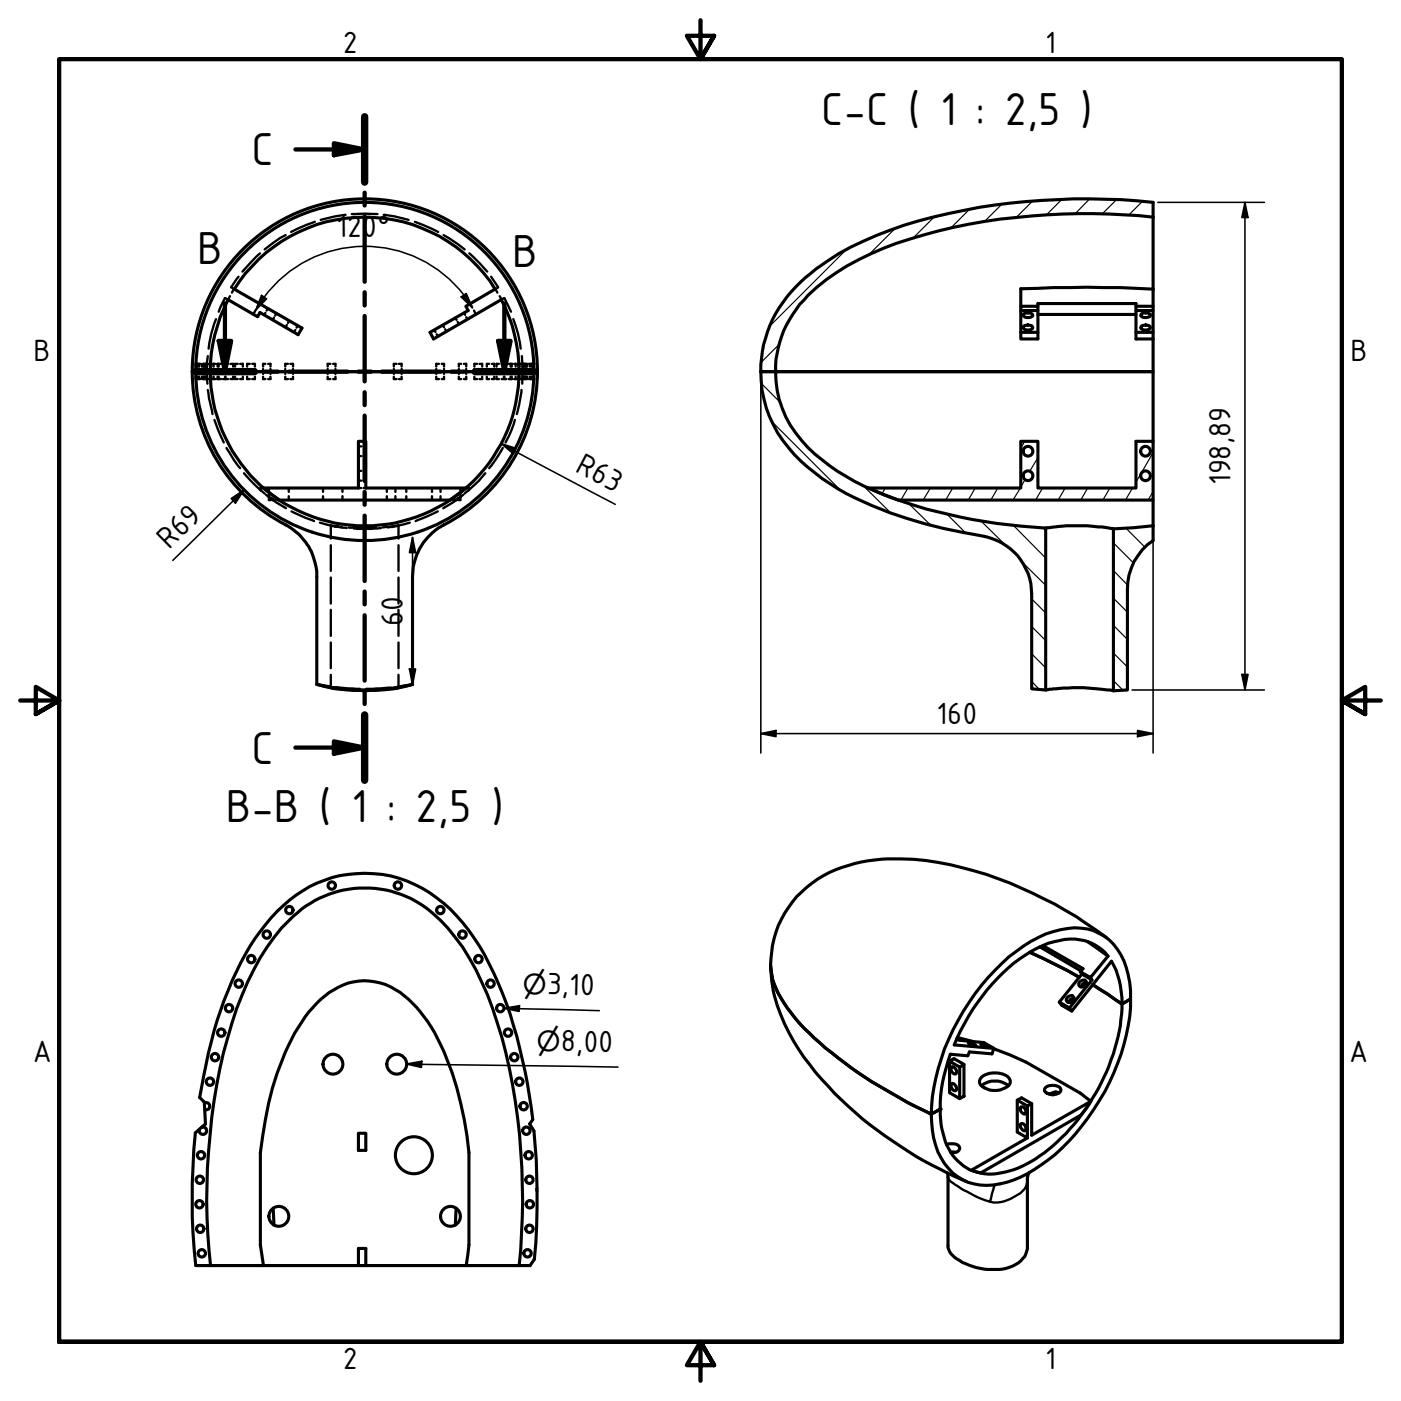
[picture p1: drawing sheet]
<svg xmlns="http://www.w3.org/2000/svg" width="229mm" height="229mm" viewBox="0 0 229 229" stroke-linecap="round" stroke-linejoin="round" font-family="sans-serif">
<defs><g id="words">
<g font-size="8.1">
<text x="134" y="20.4">C-C ( 1 : 2,5 )</text>
<text x="41" y="27">C</text>
<text x="32.2" y="43.1">B</text>
<text x="83.6" y="43.6">B</text>
<text x="41" y="124.6">C</text>
<text x="36.8" y="134.2">B-B ( 1 : 2,5 )</text>
</g>
<g font-size="5.4">
<text x="55.9" y="8.6">2</text>
<text x="170.6" y="8.6">1</text>
<text x="54.9" y="38.7" transform="rotate(-1 54.9 38.7)">120°</text>
<text x="5.5" y="58.9">B</text>
<text x="220.3" y="58.9">B</text>
<text x="93.7" y="76.9" transform="rotate(28 93.7 76.9)">R63</text>
<text x="200.8" y="79.2" transform="rotate(-90 200.8 79.2)">198,89</text>
<text x="27.6" y="89.8" transform="rotate(-45 27.6 89.8)">R69</text>
<text x="65.7" y="102.1" transform="rotate(-90 65.7 102.1)">60</text>
<text x="152.8" y="118.1">160</text>
<text x="89.2" y="162.2" transform="rotate(1 89.2 162.2)">3,10</text>
<text x="5.3" y="173.2">A</text>
<text x="91.5" y="171.5" transform="rotate(1 91.5 171.5)">8,00</text>
<text x="220.2" y="173.2">A</text>
<text x="55.9" y="223.5">2</text>
<text x="170.6" y="223.5">1</text>
</g>
<g font-size="4.6">
<text x="85.3" y="162.1" transform="rotate(1 85.3 162.1)">⌀</text>
<text x="87.6" y="171.4" transform="rotate(1 87.6 171.4)">⌀</text>
</g>
</g></defs>
<!-- layer: Schraffur (ISO) -->
<g fill="none" stroke="#000" stroke-width=".19">
<path d="M146 37.3l-4.3 4.3M152.5 35.4l-3.5 3.5M158.2 34.2l-3.1 3.1M163.4 33.3l-2.8 2.9M168.5 32.8l-2.7 2.7M173.2 32.6l-2.5 2.5M177.8 32.4l-2.4 2.5M182.2 32.6l-2.4 2.3M186.4 32.9l-2.3 2.2M127.1 56.2l-2.9 2.9M138.1 40.7l-12.5 12.5M124.3 62.6l3 3.1"/>
<path d="M126 68.8l11 11.1M140.8 79.2l4.6 4.5M144.5 79.6l-.6 1M148.1 79.6l-1.1 2M151.8 79.6l-1.2 2M155.4 79.6l-1.1 2M159.1 79.6l-1.1 2M162.8 79.6l-1.1 2M166.5 79.6l-1.2 2M167.2 72l-.6 1.2M167.3 78.2l-.7 1.3M169.4 74.7l-1.4 2.2"/>
<path d="M170.1 79.6l-1.1 2M173.8 79.6l-1.1 2M177.5 79.6l-1.2 2M181.1 79.6l-1.1 2M184.8 79.6l-1.2 2M185.5 72l-.1 .3M188.2 73.9l-2.8 4.8M148.3 82.2l3.5 3.5M154.5 83.9l3.1 3.1M160 85l4.1 4M165.3 85.7l5.3 5.4M166.6 91.6l4 3.9"/>
<path d="M168.3 97.7l2.3 2.3M170.2 86.1l.4 .5M181.7 97.6l2.3 2.3M181.7 93.1l2.3 2.3M181.7 88.6l3.3 3.3M183.7 86.2l3.1 3.1M187.8 85.9l.4 .2M188.2 80.2l-.9 1.4M168.3 111.2l1.3 1.3M168.3 106.7l2.3 2.3M168.3 102.2l2.3 2.3M181.7 111.1l1.5 1.5"/>
<path d="M181.7 106.6l2.3 2.2M181.7 102l2.3 2.3"/>
</g>
<!-- layer: Verdeckt (ISO) -->
<g fill="none" stroke="#000" stroke-width=".38">
<path d="M46.6 38.4l-.9 .5-2.5 1.8M51.4 36.2l-3.9 1.6M56.4 35.1l-1.7 .2-2.4 .6M57.4 34.9h4.2M62.6 35.1l1.8 .2 2.3 .6M67.7 36.2l3.8 1.6M72.4 38.4l2.3 1.4 1.1 .9M31.9 59.4v.4M32.1 59.4v.4M32.1 59.4h-.1v.4M32.3 59.4v.4M32.5 59.4v.4"/>
<path d="M32.7 59.4h-.5v.4M33 59.4v.4M33.2 59.4v.4M33.3 59.4v.4M33.4 59.4v.4M33.5 59.4v.4M33.6 59.4h-.5v.4M33.7 59.4v.4M33.9 58.1a16.2 16.2 0 0 0-.1 4.5M33.9 59.4h-.2v.4M34 59.4h.4M34.2 59.4v.4"/>
<path d="M34.5 59.4v.4M34.7 59.4h.5M34.9 59.4v.4M35.2 52.1a18.3 18.3 0 0 0-1.2 4.8M35.4 59.4h.7M35.5 59.4v.4M35.7 59.4v.4M36.4 59.4h.8M36.8 59.4v.4M36.9 48.7l-.2-.1-1 2.3M37.5 48.3l-.3 .6-.2-.1M37.6 59.4h.4v.4"/>
<path d="M38 47.1l.2 .1M38.2 47.1l-.4 .7M38.8 59.4h-.4v.4M38.9 45.1l-1.2 1.8 .2 .1M39.2 59.4h.4v.4M40.8 59.4h-.5v.4M41.1 59.4h.5v.4M41.7 50.7l-.4 .6M42.4 49.5l-.4 .6M42.4 41.3l-2.8 3M43.3 51.1l-.2 .3M43.3 59.4h-.4v.4"/>
<path d="M43.8 50.4l-.3 .3M43.8 59.4h.3v.4M44.7 51.8l-.2 .4M45.1 51.2l-.2 .3M46.8 53l-.2 .4M47 59.4h-.5v.4M47.2 52.3l-.2 .4M47.4 59.4h.4v.4M48.2 53.8l-.2 .4M48.6 53.1l-.2 .4M53.9 59.4h-.4v.4M54.4 59.4h.3v.4"/>
<path d="M64.7 59.4h-.4v.4M65.1 59.4h.4v.4M70.9 53.8l.2 .4M71.2 54.5l.2 .4M71.6 59.4h-.4v.4M72.1 59.4h.4v.4M72.2 53l.3 .4M72.6 53.7l.2 .4M74.3 51.8l.2 .4M74.7 52.5l.2 .4M75.2 59.4h-.3v.4M75.7 51.1l.2 .3"/>
<path d="M75.7 59.4h.4v.4M76.1 51.8l.2 .3M76.6 41.3l2.9 3M76.6 49.5l.4 .6M77.3 50.7l.4 .6M77.9 59.4h-.5v.4M78.2 59.4h.5v.4M79.8 59.4h-.4v.4M80.1 45.1l1.2 1.8-.1 .1M80.3 59.4h.3v.4M80.8 47.1l.4 .7M81 47.1l-.2 .1"/>
<path d="M81.4 59.4h-.4v.4M81.5 48.3l.4 .6M81.9 59.4h.3v.4M82 48.8l-.2 .1M82.1 48.7l.2-.1 1.1 2.3M82.6 59.4h-.3v.4M83 59.4h.6M83.3 59.4v.4M83.5 59.4v.4M83.8 52.1a18.3 18.3 0 0 1 1.2 4.8M83.9 59.4h.4M84.1 59.4v.4"/>
<path d="M84.8 59.4v.4M85 59.4h-.4v.4M85.1 59.4h.2M85.2 58.1l.1 2.5-.1 2M85.3 59.4v.4M85.5 59.4v.4M85.6 59.4v.4M85.7 59.4v.4M85.8 59.4v.4M85.9 59.4v.4M85.9 59.4h-.5v.4M86 59.4v.4"/>
<path d="M86.3 59.4h.5M86.5 59.4v.4M86.7 59.4v.4M86.9 59.8v-.4h.1v.4M87.1 59.4v.4M31.9 60.2v.8M31.9 61.5v.3M32 60.2v.8M32 61.5v.3h.1M32.1 60.2v.8M32.1 61.5v.3M32.2 60.2v.8"/>
<path d="M32.2 61.5v.3h.5M32.3 60.2v.8M32.3 61.5v.3M32.5 60.2v.8M32.5 61.5v.3M33 60.2v.8M33 61.5v.3M33.1 60.2v.8M33.1 61.5v.3h.5M33.2 60.2v.8M33.2 61.5v.3M33.3 60.2v.8"/>
<path d="M33.3 61.5v.3M33.4 60.2v.8M33.4 61.5v.3M33.5 60.2v.8M33.5 61.5v.3M33.7 60.2v.8M33.7 61.5v.3h.2M33.7 61.5v.3M33.9 63.6l.8 4M34 61.8h.4M34.2 60.2v.8M34.2 61.5v.3"/>
<path d="M34.5 60.2v.8M34.5 61.5v.3M34.7 61.8h.5M34.9 60.2v.8M34.9 61.5v.3M35 68.5l1.5 3.7M35.4 61.8h.7M35.5 60.2v.8M35.5 61.5v.3M35.7 60.2v.8M35.7 61.5v.3M36.4 61.8h.8"/>
<path d="M36.8 60.2v.8M36.8 61.5v.3M37 73.1l1.2 2 1 1.3M38 60.2v.8M38 61.5v.3h-.4M38.4 60.2v.8M38.4 61.5v.3h.4M39.6 60.2v.8M39.6 61.5v.3h-.4M39.8 77.2l2.8 2.9M40.3 60.2v.8M40.3 61.5v.3h.5"/>
<path d="M41.6 60.2v.8M41.6 61.5v.3h-.5M42.5 79.9l.7 .6M42.7 79.6h-.2v.2M42.8 79.6h.2M42.9 60.2v.8M42.9 61.5v.3h.4M43.9 79.6v.5M44.1 60.2v.8M44.1 61.5v.3h-.3M46.5 60.2v.8M46.5 61.5v.3h.5"/>
<path d="M47.1 79.6v.7M47.8 60.2v.8M47.8 61.5v.3h-.4M52.7 79.6v.7M53.5 60.2v.8M53.5 61.5v.3h.4M54.7 60.2v.8M54.7 61.5v.3h-.3M55.9 79.6v.7M58.5 79.6h.4M58.5 76.8h.4M58.5 78.4h.4"/>
<path d="M58.5 72.8h.4M58.5 74.4h.4M59.3 79.6h.4M59.3 76.8h.4M59.3 78.4h.4M59.3 72.8h.4M59.3 74.4h.4M63.1 79.6v.7M64.3 60.2v.8M64.3 61.5v.3h.4M64.5 79.6v.7M65.5 60.2v.8"/>
<path d="M65.5 61.5v.3h-.4M66.3 79.6v.7M70.5 79.6v.7M71.2 60.2v.8M71.2 61.5v.3h.4M71.9 79.6v.7M72.5 60.2v.8M72.5 61.5v.3h-.4M74.9 60.2v.8M74.9 61.5v.3h.3M75.1 79.6v.5M76.1 60.2v.8"/>
<path d="M76.1 61.5v.3h-.4M76.1 79.6h.1M76.3 79.6h.2v.2M76.5 79.9l-.7 .6M77.4 60.2v.8M77.4 61.5v.3h.5M78.7 60.2v.8M78.7 61.5v.3h-.5M79.2 77.2l-1.1 1.3-1.7 1.6M79.4 60.2v.8M79.4 61.5v.3h.4M80.6 60.2v.8"/>
<path d="M80.6 61.5v.3h-.3M81 60.2v.8M81 61.5v.3h.4M82 73.1l-1.2 2-1 1.3M82.2 60.2v.8M82.2 61.5v.3h-.3M82.3 60.2v.8M82.3 61.5v.3h.3M83 61.8h.6M83.3 60.2v.8M83.3 61.5v.3M83.5 60.2v.8"/>
<path d="M83.5 61.5v.3M83.9 61.8h.4M84 68.5a15.5 15.5 0 0 1-1.5 3.7M84.1 60.2v.8M84.1 61.5v.3M84.6 60.2v.8M84.6 61.5v.3h.4M84.8 60.2v.8M84.8 61.5v.3M85.1 63.6l-.4 2.4-.4 1.6M85.1 61.8h.2M85.3 60.2v.8"/>
<path d="M85.3 61.5v.3M85.4 60.2v.8M85.4 61.5v.3h.5M85.5 60.2v.8M85.5 61.5v.3M85.6 60.2v.8M85.6 61.5v.3M85.7 60.2v.8M85.7 61.5v.3M85.8 60.2v.8M85.8 61.5v.3M85.9 60.2v.8"/>
<path d="M85.9 61.5v.3M86 60.2v.8M86 61.5v.3M86.3 61.8h.5M86.5 60.2v.8M86.5 61.5v.3M86.7 60.2v.8M86.7 61.5v.3M86.9 61.5v.3h.1v-.3M86.9 60.2v.8M87 60.2v.8M87.1 60.2v.8"/>
<path d="M87.1 61.5v.3M43.4 80.7l1.7 1.3 1.6 .9M43.9 81.1l.7 .5-.5-.4M43.9 81.4v.2h.3M43.9 80.6v.7M44.2 81.3l.5 .3M44.4 81.6h.6M45.3 81.6h.3M47.1 81v.6M47.6 83.4l3.6 1.6M52.2 85.3l1.9 .5M52.7 81v.6"/>
<path d="M54 85.8v2.1M54 89v4.2M54 94.2v4.3M54 99.5v4.3M55.8 86l-1.8-.2 2.6 .4M55.9 81v.6M56.9 86l1.6 .2 2.8-.1M62.2 86.2l-1.7 .1-2.8-.1M62.4 86l2.6-.2-1.8 .2M63.1 81v.6M64.5 81v.6M65 85.8v2.1"/>
<path d="M65 89v4.2M65 94.2v4.3M65 99.5v4.3M66.3 81v.6M66.9 85.3l-2 .5M70.5 81v.6M71.4 83.4l-3.6 1.6M71.9 81v.6M73.4 81.6h.3M74 81.6h.5M74.8 81.3l-.5 .3M75.1 81.1l-.7 .5 .5-.4"/>
<path d="M75.1 81.4v.2h-.3M75.1 80.6v.7M75.6 80.7l-1.7 1.3-1.6 .9M51.7 111.7l2 .3M54 104.8v4.2M54 110.1v2.1M54.1 112.3l-.1-.1 1.8 .2M54.7 112.1l4 .3M56.7 112.5l3.9 .1M63.8 112.2l-4 .2M64 112.3l-2.5 .2M64.6 112.3l.4-.1-.1 .1"/>
<path d="M65 104.8v4.2M65 110.1v2.1M67 111.7l-2.2 .4M67.1 111.7h.2"/>
</g>
<g fill="#000">
<circle cx="31.9" cy="59.4" r=".19"/>
<circle cx="87" cy="59.4" r=".19"/>
<circle cx="87.1" cy="59.4" r=".19"/>
<circle cx="31.9" cy="61.8" r=".19"/>
<circle cx="87.1" cy="61.8" r=".19"/>
</g>
<!-- layer: Sichtbar (ISO) -->
<g fill="none" stroke="#000" stroke-width=".51">
<path d="M188.2 35.4a103 103 0 0 0-37.3 2.9 46.3 46.3 0 0 0-17.6 8.6 18.7 18.7 0 0 0-6.7 11.7v2M166.6 50.7v3.5M166.9 53.3a1.07 1.07 0 0 1 1.6 0v.2a.92 .92 0 0 1-1.6-.2zM166.9 51.3a1.27 1.27 0 0 1 1.6 0v.2a1.12 1.12 0 0 1-1.6 0zM169.4 54.2h-2.8v1.1h2.8v-5.8h16v5.8h2.8M169.4 50h-2.8v.7h2.8M169.4 51.3h16M185.4 54.2h2.8M185.4 50.7h2.8M185.4 50h2.8M186.3 51.2a1.41 1.41 0 0 1 1.4 .1v.2a1.12 1.12 0 0 1-1.6 0zM186.3 53.1a1.02 1.02 0 0 1 1.4 .4 .93 .93 0 0 1-1.3 .3l-.3-.3z"/>
<path d="M188.2 47.2v-14.2a103.9 103.9 0 0 0-40.8 3.8 45.3 45.3 0 0 0-16 8.5 19.7 19.7 0 0 0-7.3 15.3M188.2 55.3v5.3h-61.6M188.2 47.2v8.1M188.2 47.2a204.1 204.1 0 0 0-21.6-.1v2.9M31.4 60.6h3M34.4 60.6a24.8 24.8 0 0 1 2.8-11.7l4.8 2.8 .4-.7 6.2 3.6 .7-1.1-11.1-6.3a25.1 25.1 0 0 1 42.6 0l-4.8 2.8 .4 .7-6.2 3.5 .5 1.1 11.1-6.4a25.9 25.9 0 0 1 2.9 11.7M34.4 60.6h50.3M34.4 60.6a25.2 25.2 0 0 0 25.1 25.2 25.2 25.2 0 0 0 25.2-25.2M43 79.6h15.5v-7.6h1.2v7.6h16.4l-2.7 2h-27.8zM84.7 60.6h3M124.1 60.6a20 20 0 0 0 7.7 15.6 38.2 38.2 0 0 0 11.9 6.9 80.2 80.2 0 0 0 17.4 4.5 9.5 9.5 0 0 1 7.2 9.3v15.5l2.3 .2v-26.4M124.1 60.6h2.5"/>
<path d="M126.6 60.6a17.3 17.3 0 0 0 5.2 12.4 39.6 39.6 0 0 0 15.7 8.9 88.4 88.4 0 0 0 23.1 4.3M126.6 60.6h61.6v11.4M141.7 79.6h24.9v-7.6h2.8v7.6h16v-7.6h2.8v9.6h-41.6zM46.5 85.6a9.7 9.7 0 0 1 5.2 8.5v17.6a34.8 34.8 0 0 0 15.6 0v-17.6a9.8 9.8 0 0 1 5.2-8.5M46.6 85.6a28.2 28.2 0 0 1-8.9-42.8 28.2 28.2 0 0 1 43.7 0 28.2 28.2 0 0 1-8.9 42.8M170.6 86.2a33.7 33.7 0 0 1 11.1 .1M188.2 85.8l-6.5 .5M188.2 81.6v6.6a9.3 9.3 0 0 0-4.2 7.9v16.5l-2.3 .1v-26.4M51.8 111.7l2.3 .6M67.2 111.7a31.2 31.2 0 0 1-13.1 .6M170.6 112.6a34.2 34.2 0 0 1 11.1 .1M168 155.4l6.2 3 1.9 1"/>
<path d="M169.7 154.5l6.7 3.9M170.2 154.3l6.5 3.8-.4 .5 .2 .3-3.7 4.6 .4 .5 1.7 1 6.5-8.2a13.3 13.3 0 0 1 1.7 7M176.5 158.9l1.7 1-3.7 4.6-1.7-1M177.5 153.7l3.3 2.3M177.9 159.5l.3 .4M180.6 153a68 68 0 0 0-25.5-11.9 32.3 32.3 0 0 0-17.7 .4 16.7 16.7 0 0 0-11.6 16.7 15 15 0 0 0 3.9 7.9 55.2 55.2 0 0 0 10.2 8.8 96.7 96.7 0 0 0 12.1 6.9M180.8 156a7.5 7.5 0 0 0-8-2.5 17.8 17.8 0 0 0-8.3 4.4 34.8 34.8 0 0 0-8.8 12.6l6.5 .6-1.7-1-4-.4-.4-.2M180.8 156l-2.9 3.5-1.6-.9M32.6 179.1a81.7 81.7 0 0 1 4.6-17.4 36.4 36.4 0 0 1 9-13.9 19.4 19.4 0 0 1 26.2-.4 34.8 34.8 0 0 1 8.9 13 77.1 77.1 0 0 1 5.4 20.3l.2 2M33.4 179.9a.6 .6 0 0 1 .8 .6 .6 .6 0 0 1-.8 .6M154.9 173.2v5.1l1.7 1M155.3 176.8a.86 .86 0 0 1 .7 1.1 .74 .74 0 0 1-.7-.3 .74 .74 0 0 1 0-.8z"/>
<path d="M155.3 174.1a.86 .86 0 0 1 .7 1.1 .74 .74 0 0 1-.7-.4 .74 .74 0 0 1 0-.7zM156.2 169.3l2.5 .6M156.6 174.1l.7-.4v5.2l-.7 .4zM157.3 173.7l-1.7-1-.7 .5 1.7 .9M158 170.2a1.72 1.72 0 0 1 1.3 .5l-.9-.2zM160.1 170.3l.6 .1 .6 .4-.1 .1-.7-.2-.5-.3zM160.1 177.2a3.5 3.5 0 0 1 4.4 0M160.2 175.7a3.8 3.8 0 0 1 4.3 0 1.01 1.01 0 0 1 .3 1 1.01 1.01 0 0 1-.7 .8 3.5 3.5 0 0 1-4.1-.5 .96 .96 0 0 1 .2-1.3zM162.2 171.1l-.3 .9-3.7-.4-.3 .7-2.8-.3a24.9 24.9 0 0 0-1.7 9M162.2 171.1l2.6 1 2.6 1.2 8.9 5.1 1.7 1.3-1.6 2.2-16.4 9.5-1.5-.5 9.1-5.2M166 179.5l1.6 1 .7-.4M170.6 177.5a2.06 2.06 0 0 1 2.4 0l.1 .2a.73 .73 0 0 1-.8 .8 1.68 1.68 0 0 1-1.9-.5z"/>
<path d="M171.5 178.4a1.19 1.19 0 0 1 1.3-.1 1.19 1.19 0 0 0-1.3 .1l.9 .1M171.5 178.4l.3 .2M171.5 178.4l-.4 .1M174.1 162.8a.56 .56 0 0 1 .7-.4 .56 .56 0 0 1 .4 .7 .62 .62 0 0 1-.7 .5 .62 .62 0 0 1-.5-.6zM174.5 164.5l.4 .5M175.2 162.9a.7 .7 0 0 0-.8 .7M176.3 160.1a.52 .52 0 0 1 .8-.1 .52 .52 0 0 1 0 .8 .57 .57 0 0 1-.7 .3 .57 .57 0 0 1-.4-.6zM177.3 160.4a.72 .72 0 0 0-.9 .6M178 179.7l-9.7 5.5v-5.1l-1.6-1-.7 .4v5.2l1.6 1v-5.2M178.2 160.7l4.9 3.1M178.3 160.7l4.8 3.1M183.1 163.8a30.7 30.7 0 0 1-3.8 13.7 31.9 31.9 0 0 1-11.1 12 13.5 13.5 0 0 1-7.6 2 7.9 7.9 0 0 1-6.5-6l-.6-2.1-.1-2.4"/>
<path d="M184.5 163a12.6 12.6 0 0 0-3.5-9.6 8.6 8.6 0 0 0-8-1.7 20.5 20.5 0 0 0-9.6 5.5 36.8 36.8 0 0 0-11.4 23.1v1.5M184.5 163a31.6 31.6 0 0 1-3.5 13.6 37.8 37.8 0 0 1-9.9 12.6 17.3 17.3 0 0 1-10.1 4.2 8.5 8.5 0 0 1-8-5.4 15.9 15.9 0 0 1-1-6.2 92.8 92.8 0 0 1-14.3-8.4 40.7 40.7 0 0 1-9.7-9.7 11.4 11.4 0 0 1-2.3-6.2 22.8 22.8 0 0 0 3 11 45 45 0 0 0 8.7 11 69.7 69.7 0 0 0 20.3 13.3M184.5 163l-1.4 .8M31.9 184.8a108.7 108.7 0 0 0 0 21.7h26.6M32.9 183.9a.6 .6 0 0 1 .8 .6 .6 .6 0 0 1-.7 .6 .6 .6 0 0 1-.4-.9M44.6 197.2l.1 2.7M58.5 184.9h1.2v2.8h-1.2zM74.4 197.2l-.1 2.7M87.1 184.5a87.4 87.4 0 0 1 .5 9.4M87.6 194.3a97.1 97.1 0 0 1-.4 11.2M153.4 181l-1.4 .8M154.5 186.8l.7-.2a1.01 1.01 0 0 1 1.4 .9 .95 .95 0 0 1-1 .6l-.4 .1"/>
<path d="M155.1 188h.8M166.5 183.5l.1-.2a.73 .73 0 0 1 .7 .4 .73 .73 0 0 1-.1 .8l-.4-.2a.81 .81 0 0 1-.3-.8zM166.5 180.7l.1-.1a.74 .74 0 0 1 .7 .4 .74 .74 0 0 1-.1 .8l-.2-.1a.89 .89 0 0 1-.5-1zM167.9 191.3l-.3 .9v11.2a3.1 3.1 0 0 1-1.9 2.9 8.3 8.3 0 0 1-5.8 .6 7.6 7.6 0 0 1-5-2.7l-.2-.6-.1-12.2M34.4 206.5a101.9 101.9 0 0 1 2.7-37.1 46.4 46.4 0 0 1 8.8-18 18.4 18.4 0 0 1 7-5.2 17 17 0 0 1 18.9 3.9 38.4 38.4 0 0 1 8.6 14.5 96.1 96.1 0 0 1 4.8 34.1l-.2 5.3-.3 2.5M43 206.5l-.5-3.4v-15a56.6 56.6 0 0 1 4-16.4 27 27 0 0 1 5.8-8.6 10.3 10.3 0 0 1 8.9-2.9 12.3 12.3 0 0 1 7.4 4.9 36.8 36.8 0 0 1 6.6 15l.6 2.6 .7 5.4v15l-.4 3.4M58.5 203.7h1.2v2.8h-1.2zM59.7 206.5h26.8"/>
<circle cx="59.5" cy="60.6" r="27.6"/>
<circle cx="167.7" cy="77.6" r=".79"/>
<circle cx="167.7" cy="73.6" r=".79"/>
<circle cx="186.9" cy="77.6" r=".79"/>
<circle cx="186.9" cy="73.6" r=".79"/>
<circle cx="41" cy="156.5" r=".6"/>
<circle cx="43.5" cy="152.5" r=".6"/>
<circle cx="47.2" cy="148.5" r=".6"/>
<circle cx="54.1" cy="144.5" r=".6"/>
<circle cx="64.9" cy="144.5" r=".6"/>
<circle cx="71.9" cy="148.5" r=".6"/>
<circle cx="75.5" cy="152.5" r=".6"/>
<circle cx="78.1" cy="156.5" r=".6"/>
<circle cx="34.3" cy="176.5" r=".6"/>
<circle cx="35.1" cy="172.5" r=".6"/>
<circle cx="36.1" cy="168.5" r=".6"/>
<circle cx="37.4" cy="164.5" r=".6"/>
<circle cx="39" cy="160.5" r=".6"/>
<circle cx="54.3" cy="173.6" r="1.62"/>
<circle cx="64.7" cy="173.6" r="1.62"/>
<circle cx="80" cy="160.5" r=".6"/>
<circle cx="81.6" cy="164.5" r=".6"/>
<circle cx="82.9" cy="168.5" r=".6"/>
<circle cx="83.9" cy="172.5" r=".6"/>
<circle cx="84.7" cy="176.5" r=".6"/>
<circle cx="32.5" cy="196.5" r=".6"/>
<circle cx="32.6" cy="192.5" r=".6"/>
<circle cx="32.8" cy="188.5" r=".6"/>
<circle cx="45.5" cy="198.5" r="1.62"/>
<circle cx="67.5" cy="188.5" r="3"/>
<circle cx="73.5" cy="198.5" r="1.62"/>
<circle cx="85.4" cy="180.5" r=".6"/>
<circle cx="85.9" cy="184.5" r=".6"/>
<circle cx="86.3" cy="188.5" r=".6"/>
<circle cx="86.4" cy="192.5" r=".6"/>
<circle cx="86.5" cy="196.5" r=".6"/>
<circle cx="32.7" cy="200.5" r=".6"/>
<circle cx="32.9" cy="204.5" r=".6"/>
<circle cx="86.1" cy="204.5" r=".6"/>
<circle cx="86.4" cy="200.5" r=".6"/>
</g>
<!-- layer: Sichtbar schmal (ISO) -->
<path d="M154.7 192.1v.1a9.6 9.6 0 0 0 3.7 2.6l1.2 .6 1.9 .7 .9-2.8M167.6 192.2v.4v-.4M167.6 192.6a2.98 2.98 0 0 1-1.9 2.5 5.4 5.4 0 0 1-4.2 1" fill="none" stroke="#000" stroke-width=".38"/>
<!-- layer: Sichtbar (ISO) -->
<circle cx="153.4" cy="181" r=".25" fill="#000"/>
<!-- layer: Bruchlinie (ISO) -->
<path d="M32.6 179.1l.7 .7 .2 3.6-1.6 1.4M86.9 182.7l-.5 .7 .7 1.1M87.6 193.9v.4M87.2 205.5l-.7 1" fill="none" stroke="#000" stroke-width=".51"/>
<!-- layer: Schnittlinie (ISO) -->
<g fill="none" stroke="#000" stroke-width=".7">
<path d="M59.5 19v10.7M48.2 24.4h11.3M54.5 23.4l5 1-5 .9zM59.5 31.4v2.1M59.5 35.3v10.7M35.7 55.6h2l-1 5zM36.7 49.5v11.1M59.5 47.7v2.1M59.5 51.6v10.6M81.3 55.6h2l-1 5zM82.3 49.5v11.1M31.9 60.6h9.6"/>
<path d="M43.2 60.6h2.1M47.1 60.6h9.6M58.5 60.6h2.1M59.5 64v2.1M59.5 67.8v10.7M62.3 60.6h9.6M73.7 60.6h2.1M77.5 60.6h9.6M59.5 80.3v2.1M59.5 84.1v10.7M59.5 96.5v2.1M59.5 100.4v10.7"/>
<path d="M59.5 112.8v2.1M59.5 116.6v10.7M48.2 122h11.3M54.5 121l5 1-5 1z"/>
</g>
<path d="M59.5 19v10.7M31.9 60.6h9.6M77.5 60.6h9.6M59.5 116.6v10.7" fill="none" stroke="#000" stroke-width="1.2"/>
<g fill="#000">
<path d="M54.5 23.4l5 1-5 .9z" fill-rule="evenodd"/>
<path d="M35.7 55.6h2l-1 5z" fill-rule="evenodd"/>
<path d="M81.3 55.6h2l-1 5z" fill-rule="evenodd"/>
<path d="M54.5 121l5 1-5 1z" fill-rule="evenodd"/>
</g>
<!-- layer: Rahmen (ISO) -->
<path d="M114.3 3.3v6.4l-2.2-3.9h4.4l-2.2 3.9 2.2-3.9M3.3 114.3h6.4l-3.9-2.2v4.4l3.9-2.2-3.9 2.2M225.3 114.3h-6.4l3.9-2.2v4.4l-3.9-2.2 3.9 2.2M9.7 218.9v-209.2h209.2v209.2h-209.2h209.2M116.5 222.8l-2.2-3.9 2.2 3.9h-4.4l2.2-3.9v6.4" fill="none" stroke="#000" stroke-width=".7"/>
<g fill="none" stroke="#000" stroke-width=".25">
<path d="M188.9 33h17.4M203.1 33l.5 2.5h-1zM203.1 33v79.6M42.7 48.2l.8 .6-1.8 1.8zM43.1 48.5l-1.4 2.1M75.2 48.5l.9-.6 1 2.3zM75.7 48.2l1.4 2M75.7 48.2a20.4 20.4 0 0 0-32.6 .3M39.8 79.9l-11.6 11.5M81.8 72.4l2.4 .8-.4 .8zM81.8 72.4l18.6 9.9M124.1 61.4v61.5"/>
<path d="M188.2 61.4v61.5M37.7 81.3l2.1-1.4-1.4 2.2zM67.3 87.7l.5 2.5h-1zM67.3 87.7v24M66.8 109.2h1l-.5 2.5zM124.1 119.7l2.5-.5v1zM124.1 119.7h64.1M184.7 112.6h21.6M185.6 119.2l2.6 .5-2.6 .5zM202.6 110h1l-.5 2.6zM66.3 173.6l2.5-.4v1zM66.3 173.6l34.5 .5"/>
<path d="M82.2 164.5l2.6-.4-.1 .9zM82.2 164.5l15.6 .4"/>
</g>
<g fill="#000">
<path d="M203.1 33l.5 2.5h-1z" fill-rule="evenodd"/>
<path d="M42.7 48.2l.8 .6-1.8 1.8z" fill-rule="evenodd"/>
<path d="M75.2 48.5l.9-.6 1 2.3z" fill-rule="evenodd"/>
<path d="M81.8 72.4l2.4 .8-.4 .8z" fill-rule="evenodd"/>
<path d="M37.7 81.3l2.1-1.4-1.4 2.2z" fill-rule="evenodd"/>
<path d="M67.3 87.7l.5 2.5h-1z" fill-rule="evenodd"/>
<path d="M66.8 109.2h1l-.5 2.5z" fill-rule="evenodd"/>
<path d="M124.1 119.7l2.5-.5v1z" fill-rule="evenodd"/>
<path d="M202.6 110h1l-.5 2.6z" fill-rule="evenodd"/>
<path d="M185.6 119.2l2.6 .5-2.6 .5z" fill-rule="evenodd"/>
<path d="M66.3 173.6l2.5-.4v1z" fill-rule="evenodd"/>
<path d="M82.2 164.5l2.6-.4-.1 .9z" fill-rule="evenodd"/>
</g>
<use href="#words"/>
</svg>
